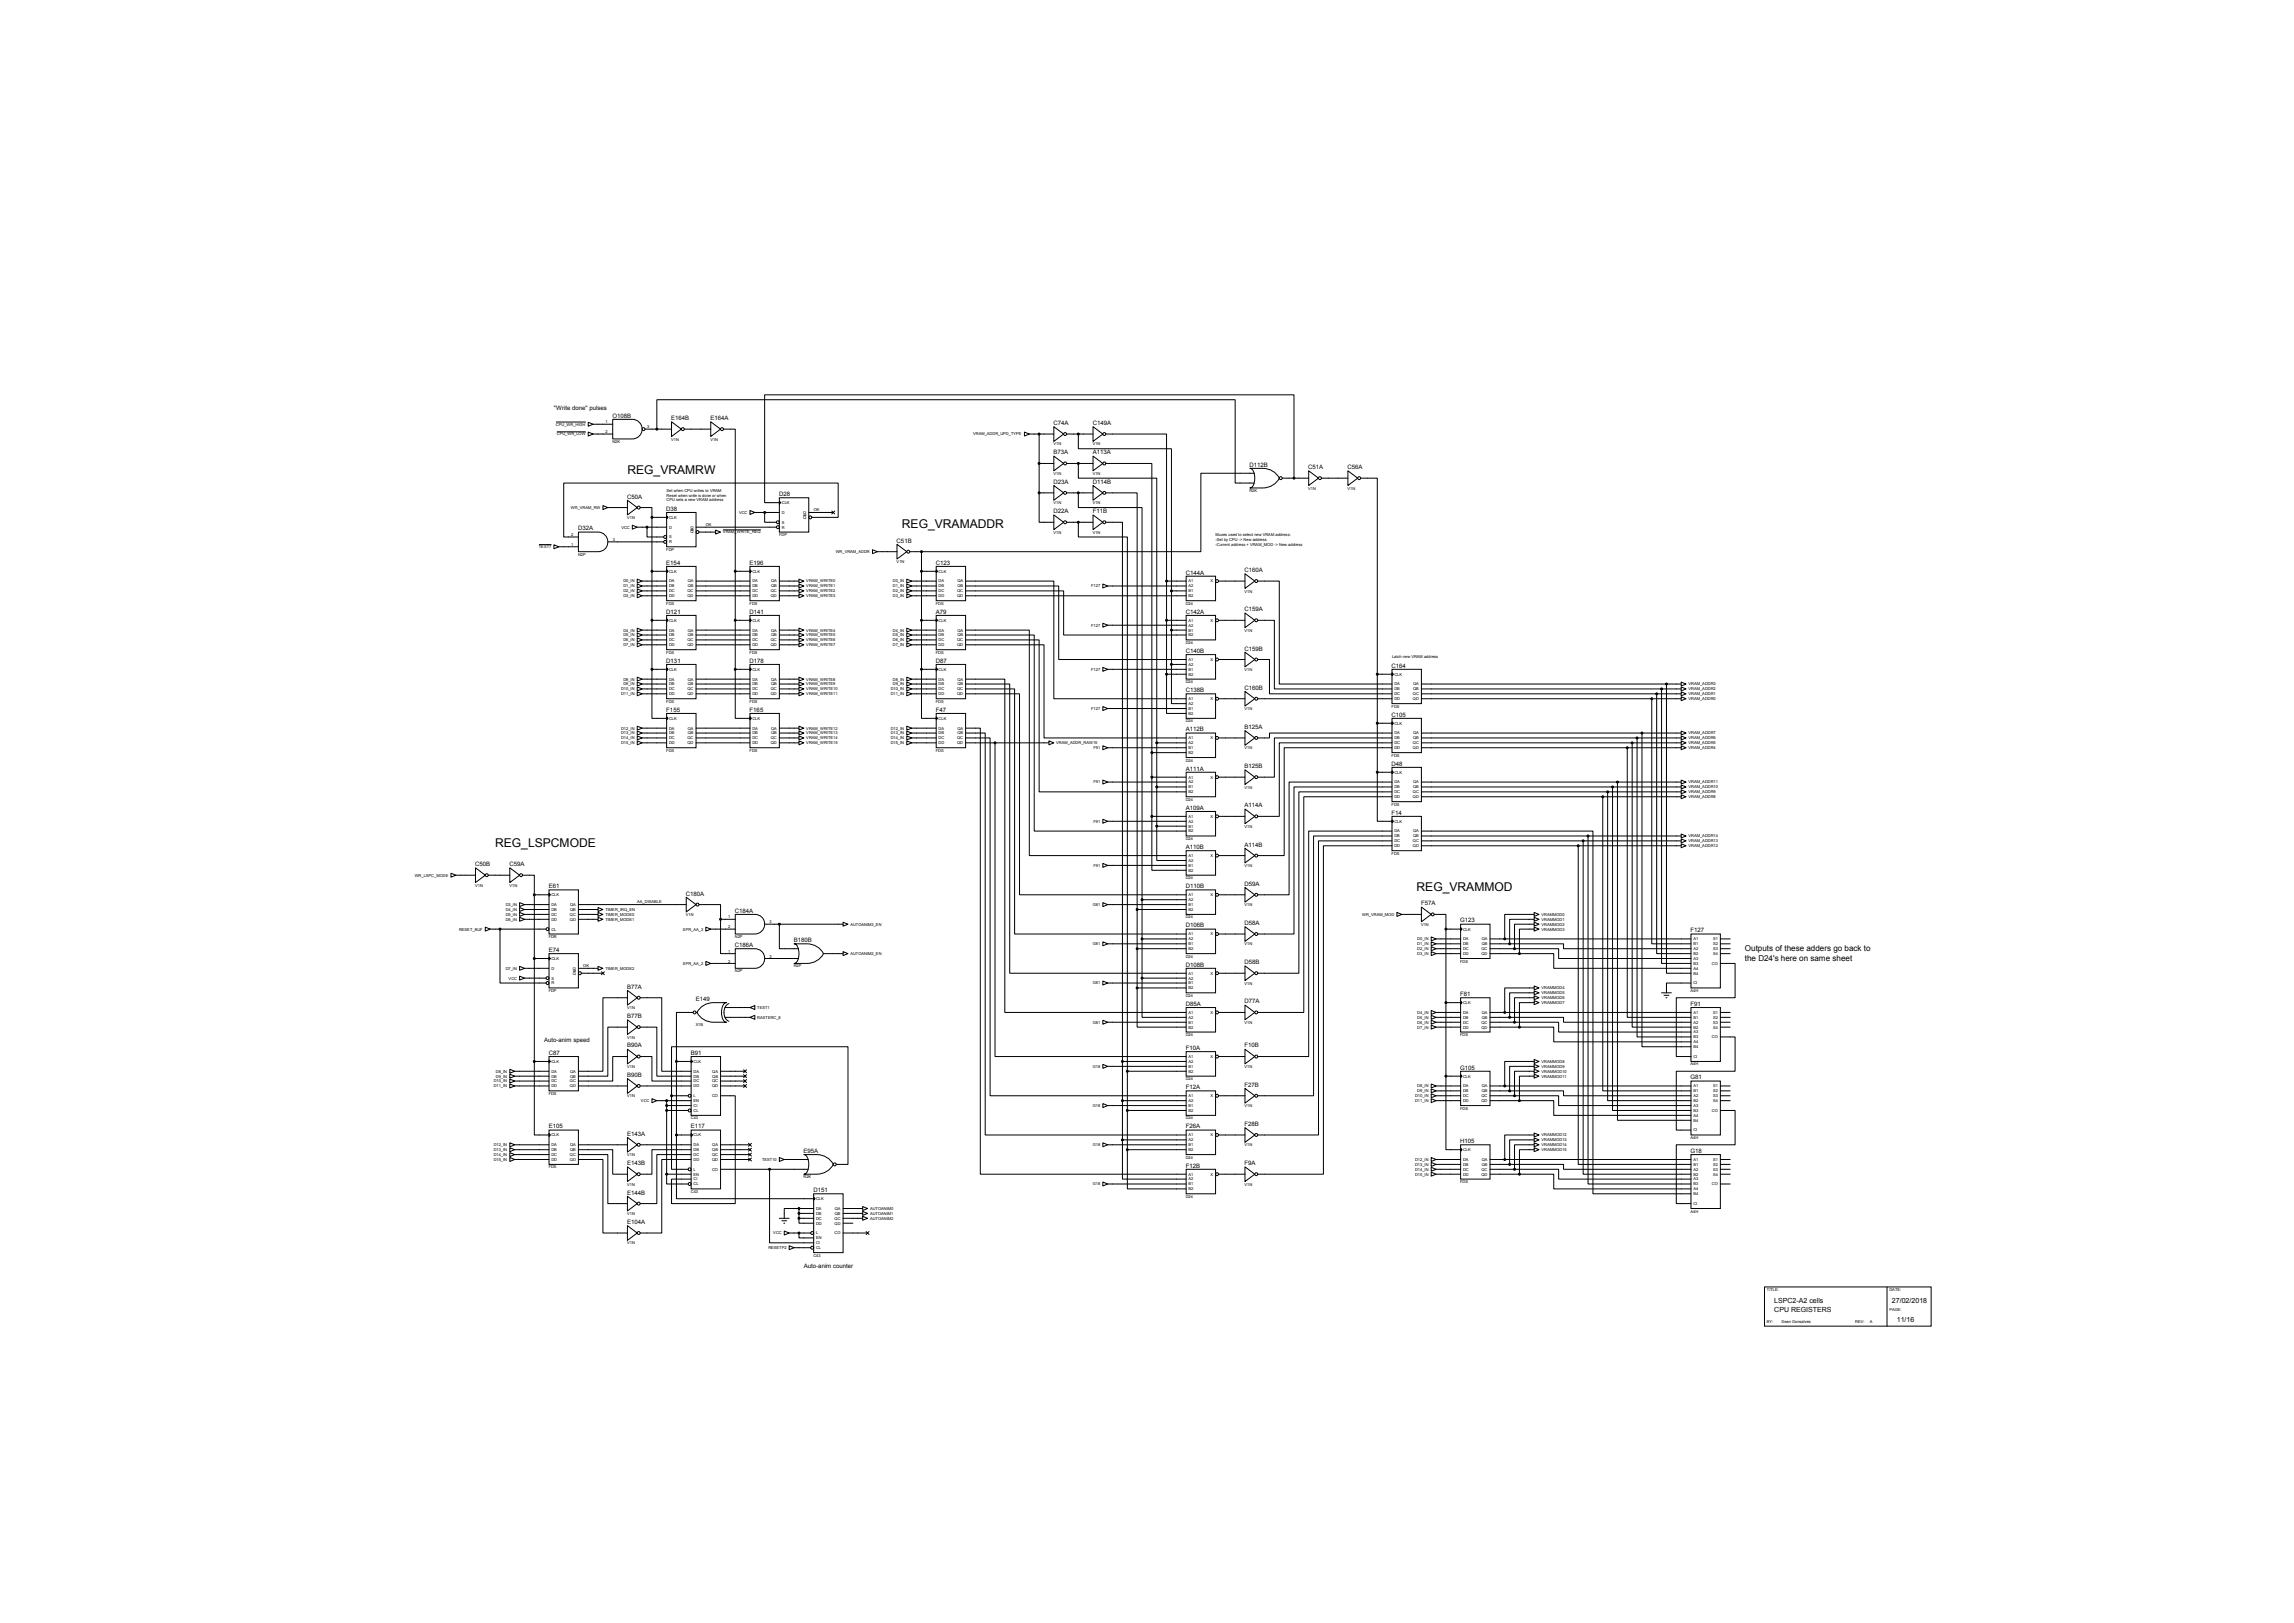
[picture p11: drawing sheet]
<svg xmlns="http://www.w3.org/2000/svg" width="1189mm" height="841mm" viewBox="0 0 1189 841" stroke-linecap="round" stroke-linejoin="round" font-family="sans-serif">
<defs><g id="words">
<g font-size="6.3">
<text x="325" y="246">REG_VRAMRW</text>
<text x="467" y="274">REG_VRAMADDR</text>
<text x="257" y="439">REG_LSPCMODE</text>
<text x="734" y="462">REG_VRAMMOD</text>
</g>
<g font-size="4.2">
<text x="904" y="493">Outputs of these adders go back to</text>
<text x="904" y="498">the D24's here on same sheet</text>
</g>
<g font-size="3.6">
<text x="920" y="675">LSPC2-A2 cells</text>
<text x="980" y="675">27/02/2018</text>
<text x="920" y="680">CPU REGISTERS</text>
<text x="983" y="685">11/16</text>
</g>
<g font-size="3.1">
<text x="287" y="213">&quot;Write done&quot; pulses</text>
<text x="317" y="216">O108B</text>
<text x="348" y="218">E164B</text>
<text x="368" y="218">E164A</text>
<text x="546" y="220">C74A</text>
<text x="566" y="220">C149A</text>
<text x="546" y="236">B73A</text>
<text x="566" y="236">A113A</text>
<text x="648" y="242">D112B</text>
<text x="678" y="243">C51A</text>
<text x="698" y="243">C56A</text>
<text x="546" y="251">D23A</text>
<text x="566" y="251">D114B</text>
<text x="404" y="257">D28</text>
<text x="325" y="258">C50A</text>
<text x="345" y="265">D38</text>
<text x="546" y="266">D22A</text>
<text x="566" y="266">F11B</text>
<text x="300" y="275">D32A</text>
<text x="465" y="281">C51B</text>
<text x="345" y="293">E154</text>
<text x="388" y="293">E196</text>
<text x="485" y="293">C123</text>
<text x="615" y="298">C144A</text>
<text x="645" y="296">C160A</text>
<text x="645" y="317">C159A</text>
<text x="345" y="318">D121</text>
<text x="388" y="318">D141</text>
<text x="485" y="318">A79</text>
<text x="615" y="318">C142A</text>
<text x="615" y="338">C140B</text>
<text x="645" y="337">C159B</text>
<text x="345" y="343">D131</text>
<text x="388" y="343">D178</text>
<text x="485" y="343">D87</text>
<text x="721" y="346">C164</text>
<text x="615" y="359">C138B</text>
<text x="645" y="357">C160B</text>
<text x="345" y="369">F155</text>
<text x="388" y="369">F165</text>
<text x="485" y="369">F47</text>
<text x="721" y="371">C105</text>
<text x="645" y="378">B125A</text>
<text x="615" y="379">A112B</text>
<text x="615" y="399">A111A</text>
<text x="645" y="398">B125B</text>
<text x="721" y="397">D48</text>
<text x="615" y="420">A109A</text>
<text x="645" y="418">A114A</text>
<text x="721" y="422">F14</text>
<text x="615" y="440">A110B</text>
<text x="645" y="439">A114B</text>
<text x="246" y="449">C50B</text>
<text x="264" y="449">C59A</text>
<text x="284" y="460">E61</text>
<text x="615" y="460">D110B</text>
<text x="645" y="459">D59A</text>
<text x="355" y="464">C180A</text>
<text x="381" y="473">C184A</text>
<text x="736" y="469">F57A</text>
<text x="645" y="479">D58A</text>
<text x="757" y="478">G123</text>
<text x="615" y="481">D106B</text>
<text x="876" y="483">F127</text>
<text x="381" y="491">C186A</text>
<text x="411" y="488">B180B</text>
<text x="284" y="493">E74</text>
<text x="615" y="501">D108B</text>
<text x="645" y="500">D58B</text>
<text x="325" y="512">B77A</text>
<text x="361" y="519">E149</text>
<text x="615" y="521">D85A</text>
<text x="645" y="520">D77A</text>
<text x="757" y="516">F81</text>
<text x="876" y="521">F91</text>
<text x="325" y="528">B77B</text>
<text x="282" y="540">Auto-anim speed</text>
<text x="325" y="543">B90A</text>
<text x="615" y="544">F10A</text>
<text x="645" y="543">F10B</text>
<text x="284" y="547">C87</text>
<text x="358" y="547">B91</text>
<text x="757" y="554">G105</text>
<text x="325" y="558">B90B</text>
<text x="645" y="563">F27B</text>
<text x="876" y="559">G81</text>
<text x="615" y="564">F12A</text>
<text x="284" y="585">E105</text>
<text x="358" y="585">E117</text>
<text x="615" y="585">F26A</text>
<text x="645" y="583">F28B</text>
<text x="325" y="589">E143A</text>
<text x="757" y="592">H105</text>
<text x="416" y="597">E95A</text>
<text x="876" y="597">G18</text>
<text x="325" y="604">E143B</text>
<text x="615" y="605">F12B</text>
<text x="645" y="604">F9A</text>
<text x="422" y="618">D151</text>
<text x="325" y="619">E144B</text>
<text x="325" y="634">E104A</text>
<text x="417" y="657">Auto-anim counter</text>
</g>
<g font-size="2.1">
<text x="288" y="221">CPU_WR_HIGH</text>
<text x="314" y="219">1</text>
<text x="335" y="222">3</text>
<text x="289" y="226">CPU_WR_LOW</text>
<text x="314" y="224">2</text>
<text x="504" y="226">VRAM_ADDR_UPD_TYPE</text>
<text x="317" y="230">N2K</text>
<text x="348" y="228">V1N</text>
<text x="368" y="228">V1N</text>
<text x="546" y="231">V1N</text>
<text x="566" y="231">V1N</text>
<text x="546" y="246">V1N</text>
<text x="566" y="246">V1N</text>
<text x="345" y="255">Set when CPU writes to VRAM</text>
<text x="345" y="257">Reset when write is done or when</text>
<text x="648" y="255">R2K</text>
<text x="678" y="254">V1N</text>
<text x="698" y="254">V1N</text>
<text x="296" y="264">WR_VRAM_RW</text>
<text x="345" y="260">CPU sets a new VRAM address</text>
<text x="405" y="261">CLK</text>
<text x="546" y="261">V1N</text>
<text x="566" y="261">V1N</text>
<text x="325" y="269">V1N</text>
<text x="347" y="269">CLK</text>
<text x="383" y="266">VCC</text>
<text x="405" y="266">D</text>
<text x="416" y="266">Q</text>
<text x="416" y="269">Q</text>
<text x="422" y="265">OK</text>
<text x="322" y="274">VCC</text>
<text x="347" y="274">D</text>
<text x="358" y="274">Q</text>
<text x="366" y="273">OK</text>
<text x="405" y="271">S</text>
<text x="405" y="274">R</text>
<text x="296" y="278">2</text>
<text x="318" y="280">3</text>
<text x="347" y="279">S</text>
<text x="347" y="282">R</text>
<text x="358" y="276">Q</text>
<text x="375" y="276">VRAM_WRITE_REQ</text>
<text x="404" y="278">FDP</text>
<text x="546" y="277">V1N</text>
<text x="566" y="277">V1N</text>
<text x="630" y="278">Muxes used to select new VRAM address:</text>
<text x="630" y="280">-Set by CPU -&gt; New address</text>
<text x="279" y="284">TEST7</text>
<text x="296" y="283">1</text>
<text x="300" y="288">N2P</text>
<text x="345" y="285">FDP</text>
<text x="433" y="287">WR_VRAM_ADDR</text>
<text x="630" y="283">-Current address + VRAM_MOD -&gt; New address</text>
<text x="465" y="292">V1N</text>
<text x="347" y="297">CLK</text>
<text x="390" y="297">CLK</text>
<text x="486" y="297">CLK</text>
<text x="323" y="302">D0_IN</text>
<text x="323" y="304">D1_IN</text>
<text x="347" y="302">DA</text>
<text x="347" y="304">DB</text>
<text x="356" y="302">QA</text>
<text x="356" y="304">QB</text>
<text x="390" y="302">DA</text>
<text x="390" y="304">DB</text>
<text x="400" y="302">QA</text>
<text x="400" y="304">QB</text>
<text x="418" y="302">VRAM_WRITE0</text>
<text x="418" y="304">VRAM_WRITE1</text>
<text x="463" y="302">D0_IN</text>
<text x="463" y="304">D1_IN</text>
<text x="486" y="302">DA</text>
<text x="486" y="304">DB</text>
<text x="496" y="302">QA</text>
<text x="496" y="304">QB</text>
<text x="565" y="304">F127</text>
<text x="616" y="302">A1</text>
<text x="616" y="304">A2</text>
<text x="627" y="302">X</text>
<text x="323" y="307">D2_IN</text>
<text x="323" y="309">D3_IN</text>
<text x="347" y="307">DC</text>
<text x="347" y="309">DD</text>
<text x="356" y="307">QC</text>
<text x="356" y="309">QD</text>
<text x="390" y="307">DC</text>
<text x="390" y="309">DD</text>
<text x="400" y="307">QC</text>
<text x="400" y="309">QD</text>
<text x="418" y="307">VRAM_WRITE2</text>
<text x="418" y="309">VRAM_WRITE3</text>
<text x="463" y="307">D2_IN</text>
<text x="463" y="309">D3_IN</text>
<text x="486" y="307">DC</text>
<text x="486" y="309">DD</text>
<text x="496" y="307">QC</text>
<text x="496" y="309">QD</text>
<text x="616" y="307">B1</text>
<text x="616" y="309">B2</text>
<text x="645" y="307">V1N</text>
<text x="345" y="313">FDS</text>
<text x="388" y="313">FDS</text>
<text x="485" y="313">FDS</text>
<text x="615" y="313">D24</text>
<text x="347" y="322">CLK</text>
<text x="390" y="322">CLK</text>
<text x="486" y="322">CLK</text>
<text x="616" y="322">A1</text>
<text x="627" y="322">X</text>
<text x="323" y="327">D4_IN</text>
<text x="323" y="330">D5_IN</text>
<text x="347" y="327">DA</text>
<text x="347" y="330">DB</text>
<text x="356" y="327">QA</text>
<text x="356" y="330">QB</text>
<text x="390" y="327">DA</text>
<text x="390" y="330">DB</text>
<text x="400" y="327">QA</text>
<text x="400" y="330">QB</text>
<text x="418" y="327">VRAM_WRITE4</text>
<text x="418" y="330">VRAM_WRITE5</text>
<text x="463" y="327">D4_IN</text>
<text x="463" y="330">D5_IN</text>
<text x="486" y="327">DA</text>
<text x="486" y="330">DB</text>
<text x="496" y="327">QA</text>
<text x="496" y="330">QB</text>
<text x="565" y="325">F127</text>
<text x="616" y="327">B1</text>
<text x="616" y="330">B2</text>
<text x="616" y="325">A2</text>
<text x="645" y="327">V1N</text>
<text x="323" y="332">D6_IN</text>
<text x="323" y="335">D7_IN</text>
<text x="347" y="332">DC</text>
<text x="347" y="335">DD</text>
<text x="356" y="332">QC</text>
<text x="356" y="335">QD</text>
<text x="390" y="332">DC</text>
<text x="390" y="335">DD</text>
<text x="400" y="332">QC</text>
<text x="400" y="335">QD</text>
<text x="418" y="332">VRAM_WRITE6</text>
<text x="418" y="335">VRAM_WRITE7</text>
<text x="463" y="332">D6_IN</text>
<text x="463" y="335">D7_IN</text>
<text x="486" y="332">DC</text>
<text x="486" y="335">DD</text>
<text x="496" y="332">QC</text>
<text x="496" y="335">QD</text>
<text x="615" y="334">D24</text>
<text x="345" y="339">FDS</text>
<text x="388" y="339">FDS</text>
<text x="485" y="339">FDS</text>
<text x="721" y="341">Latch new VRAM address</text>
<text x="347" y="348">CLK</text>
<text x="390" y="348">CLK</text>
<text x="486" y="348">CLK</text>
<text x="565" y="348">F127</text>
<text x="616" y="342">A1</text>
<text x="616" y="348">B1</text>
<text x="616" y="345">A2</text>
<text x="627" y="342">X</text>
<text x="645" y="348">V1N</text>
<text x="323" y="353">D8_IN</text>
<text x="347" y="353">DA</text>
<text x="356" y="353">QA</text>
<text x="390" y="353">DA</text>
<text x="400" y="353">QA</text>
<text x="418" y="353">VRAM_WRITE8</text>
<text x="463" y="353">D8_IN</text>
<text x="486" y="353">DA</text>
<text x="496" y="353">QA</text>
<text x="616" y="350">B2</text>
<text x="723" y="350">CLK</text>
<text x="322" y="358">D10_IN</text>
<text x="323" y="355">D9_IN</text>
<text x="347" y="355">DB</text>
<text x="347" y="358">DC</text>
<text x="356" y="358">QC</text>
<text x="356" y="355">QB</text>
<text x="390" y="355">DB</text>
<text x="390" y="358">DC</text>
<text x="400" y="358">QC</text>
<text x="400" y="355">QB</text>
<text x="418" y="355">VRAM_WRITE9</text>
<text x="418" y="358">VRAM_WRITE10</text>
<text x="462" y="358">D10_IN</text>
<text x="463" y="355">D9_IN</text>
<text x="486" y="355">DB</text>
<text x="486" y="358">DC</text>
<text x="496" y="358">QC</text>
<text x="496" y="355">QB</text>
<text x="615" y="354">D24</text>
<text x="723" y="355">DA</text>
<text x="723" y="358">DB</text>
<text x="732" y="355">QA</text>
<text x="732" y="358">QB</text>
<text x="875" y="358">VRAM_ADDR2</text>
<text x="875" y="355">VRAM_ADDR3</text>
<text x="322" y="360">D11_IN</text>
<text x="345" y="364">FDS</text>
<text x="347" y="360">DD</text>
<text x="356" y="360">QD</text>
<text x="388" y="364">FDS</text>
<text x="390" y="360">DD</text>
<text x="400" y="360">QD</text>
<text x="418" y="360">VRAM_WRITE11</text>
<text x="462" y="360">D11_IN</text>
<text x="485" y="364">FDS</text>
<text x="486" y="360">DD</text>
<text x="496" y="360">QD</text>
<text x="616" y="363">A1</text>
<text x="616" y="365">A2</text>
<text x="627" y="363">X</text>
<text x="723" y="360">DC</text>
<text x="723" y="363">DD</text>
<text x="732" y="360">QC</text>
<text x="732" y="363">QD</text>
<text x="875" y="363">VRAM_ADDR0</text>
<text x="875" y="360">VRAM_ADDR1</text>
<text x="565" y="368">F127</text>
<text x="616" y="368">B1</text>
<text x="616" y="370">B2</text>
<text x="645" y="368">V1N</text>
<text x="721" y="367">FDS</text>
<text x="347" y="373">CLK</text>
<text x="390" y="373">CLK</text>
<text x="486" y="373">CLK</text>
<text x="615" y="374">D24</text>
<text x="723" y="375">CLK</text>
<text x="322" y="378">D12_IN</text>
<text x="322" y="381">D13_IN</text>
<text x="322" y="383">D14_IN</text>
<text x="347" y="378">DA</text>
<text x="347" y="381">DB</text>
<text x="347" y="383">DC</text>
<text x="356" y="383">QC</text>
<text x="356" y="378">QA</text>
<text x="356" y="381">QB</text>
<text x="390" y="378">DA</text>
<text x="390" y="381">DB</text>
<text x="390" y="383">DC</text>
<text x="400" y="383">QC</text>
<text x="400" y="378">QA</text>
<text x="400" y="381">QB</text>
<text x="418" y="378">VRAM_WRITE12</text>
<text x="418" y="381">VRAM_WRITE13</text>
<text x="418" y="383">VRAM_WRITE14</text>
<text x="462" y="378">D12_IN</text>
<text x="462" y="381">D13_IN</text>
<text x="462" y="383">D14_IN</text>
<text x="486" y="378">DA</text>
<text x="486" y="381">DB</text>
<text x="486" y="383">DC</text>
<text x="496" y="383">QC</text>
<text x="496" y="378">QA</text>
<text x="496" y="381">QB</text>
<text x="616" y="383">A1</text>
<text x="627" y="383">X</text>
<text x="723" y="381">DA</text>
<text x="723" y="383">DB</text>
<text x="732" y="381">QA</text>
<text x="732" y="383">QB</text>
<text x="875" y="383">VRAM_ADDR6</text>
<text x="875" y="381">VRAM_ADDR7</text>
<text x="322" y="386">D15_IN</text>
<text x="345" y="390">FDS</text>
<text x="347" y="386">DD</text>
<text x="356" y="386">QD</text>
<text x="388" y="390">FDS</text>
<text x="390" y="386">DD</text>
<text x="400" y="386">QD</text>
<text x="418" y="386">VRAM_WRITE15</text>
<text x="462" y="386">D15_IN</text>
<text x="485" y="390">FDS</text>
<text x="486" y="386">DD</text>
<text x="496" y="386">QD</text>
<text x="547" y="386">VRAM_ADDR_RAW15</text>
<text x="567" y="388">F91</text>
<text x="616" y="388">B1</text>
<text x="616" y="386">A2</text>
<text x="645" y="388">V1N</text>
<text x="723" y="386">DC</text>
<text x="723" y="388">DD</text>
<text x="732" y="386">QC</text>
<text x="732" y="388">QD</text>
<text x="875" y="388">VRAM_ADDR4</text>
<text x="875" y="386">VRAM_ADDR5</text>
<text x="615" y="395">D24</text>
<text x="616" y="391">B2</text>
<text x="721" y="392">FDS</text>
<text x="723" y="401">CLK</text>
<text x="567" y="406">F91</text>
<text x="616" y="403">A1</text>
<text x="616" y="406">A2</text>
<text x="627" y="403">X</text>
<text x="723" y="406">DA</text>
<text x="732" y="406">QA</text>
<text x="875" y="406">VRAM_ADDR11</text>
<text x="616" y="409">B1</text>
<text x="616" y="411">B2</text>
<text x="645" y="409">V1N</text>
<text x="723" y="409">DB</text>
<text x="723" y="411">DC</text>
<text x="723" y="414">DD</text>
<text x="732" y="411">QC</text>
<text x="732" y="414">QD</text>
<text x="732" y="409">QB</text>
<text x="875" y="414">VRAM_ADDR8</text>
<text x="875" y="411">VRAM_ADDR9</text>
<text x="875" y="409">VRAM_ADDR10</text>
<text x="615" y="415">D24</text>
<text x="721" y="418">FDS</text>
<text x="616" y="424">A1</text>
<text x="627" y="424">X</text>
<text x="567" y="426">F91</text>
<text x="616" y="429">B1</text>
<text x="616" y="431">B2</text>
<text x="616" y="426">A2</text>
<text x="645" y="429">V1N</text>
<text x="723" y="426">CLK</text>
<text x="723" y="431">DA</text>
<text x="732" y="431">QA</text>
<text x="615" y="435">D24</text>
<text x="723" y="434">DB</text>
<text x="723" y="436">DC</text>
<text x="732" y="436">QC</text>
<text x="732" y="434">QB</text>
<text x="875" y="436">VRAM_ADDR13</text>
<text x="875" y="434">VRAM_ADDR14</text>
<text x="721" y="443">FDS</text>
<text x="723" y="439">DD</text>
<text x="732" y="439">QD</text>
<text x="875" y="439">VRAM_ADDR12</text>
<text x="567" y="449">F91</text>
<text x="616" y="444">A1</text>
<text x="616" y="449">B1</text>
<text x="616" y="447">A2</text>
<text x="627" y="444">X</text>
<text x="645" y="449">V1N</text>
<text x="215" y="454">WR_LSPC_MODE</text>
<text x="615" y="456">D24</text>
<text x="616" y="452">B2</text>
<text x="246" y="459">V1N</text>
<text x="264" y="459">V1N</text>
<text x="286" y="464">CLK</text>
<text x="616" y="464">A1</text>
<text x="616" y="467">A2</text>
<text x="627" y="464">X</text>
<text x="262" y="469">D3_IN</text>
<text x="262" y="472">D4_IN</text>
<text x="286" y="469">DA</text>
<text x="286" y="472">DB</text>
<text x="295" y="469">QA</text>
<text x="295" y="472">QB</text>
<text x="314" y="472">TIMER_IRQ_EN</text>
<text x="330" y="468">AA_DISABLE</text>
<text x="566" y="469">G81</text>
<text x="616" y="469">B1</text>
<text x="616" y="472">B2</text>
<text x="645" y="470">V1N</text>
<text x="262" y="475">D5_IN</text>
<text x="262" y="477">D6_IN</text>
<text x="286" y="475">DC</text>
<text x="286" y="477">DD</text>
<text x="295" y="475">QC</text>
<text x="295" y="477">QD</text>
<text x="314" y="475">TIMER_MODE0</text>
<text x="314" y="477">TIMER_MODE1</text>
<text x="355" y="475">V1N</text>
<text x="377" y="476">1</text>
<text x="399" y="478">3</text>
<text x="441" y="480">AUTOANIM3_EN</text>
<text x="615" y="476">D24</text>
<text x="706" y="475">WR_VRAM_MOD</text>
<text x="736" y="480">V1N</text>
<text x="799" y="475">VRAMMOD0</text>
<text x="799" y="477">VRAMMOD1</text>
<text x="799" y="480">VRAMMOD2</text>
<text x="238" y="482">RESET_BUF</text>
<text x="286" y="482">CL</text>
<text x="354" y="482">SPR_AA_3</text>
<text x="377" y="481">2</text>
<text x="616" y="485">A1</text>
<text x="627" y="485">X</text>
<text x="758" y="482">CLK</text>
<text x="799" y="482">VRAMMOD3</text>
<text x="284" y="486">FDR</text>
<text x="381" y="486">N2P</text>
<text x="566" y="490">G81</text>
<text x="616" y="490">B1</text>
<text x="616" y="487">A2</text>
<text x="645" y="490">V1N</text>
<text x="735" y="487">D0_IN</text>
<text x="735" y="490">D1_IN</text>
<text x="758" y="487">DA</text>
<text x="758" y="490">DB</text>
<text x="768" y="487">QA</text>
<text x="768" y="490">QB</text>
<text x="878" y="487">A1</text>
<text x="878" y="490">B1</text>
<text x="888" y="490">S2</text>
<text x="888" y="487">S1</text>
<text x="286" y="497">CLK</text>
<text x="377" y="494">1</text>
<text x="399" y="496">3</text>
<text x="441" y="495">AUTOANIM2_EN</text>
<text x="615" y="496">D24</text>
<text x="616" y="492">B2</text>
<text x="735" y="492">D2_IN</text>
<text x="735" y="495">D3_IN</text>
<text x="758" y="492">DC</text>
<text x="758" y="495">DD</text>
<text x="768" y="492">QC</text>
<text x="768" y="495">QD</text>
<text x="878" y="492">A2</text>
<text x="878" y="495">B2</text>
<text x="878" y="497">A3</text>
<text x="888" y="495">S4</text>
<text x="888" y="492">S3</text>
<text x="262" y="502">D7_IN</text>
<text x="286" y="502">D</text>
<text x="297" y="502">Q</text>
<text x="302" y="501">OK</text>
<text x="314" y="502">TIMER_MODE2</text>
<text x="354" y="500">SPR_AA_2</text>
<text x="377" y="499">2</text>
<text x="381" y="504">N2P</text>
<text x="411" y="501">R2P</text>
<text x="757" y="499">FDS</text>
<text x="878" y="502">A4</text>
<text x="878" y="500">B3</text>
<text x="887" y="500">CO</text>
<text x="264" y="508">VCC</text>
<text x="286" y="508">S</text>
<text x="297" y="505">Q</text>
<text x="616" y="505">A1</text>
<text x="616" y="508">A2</text>
<text x="627" y="505">X</text>
<text x="878" y="505">B4</text>
<text x="284" y="514">FDP</text>
<text x="286" y="510">R</text>
<text x="566" y="510">G81</text>
<text x="616" y="510">B1</text>
<text x="616" y="513">B2</text>
<text x="645" y="510">V1N</text>
<text x="799" y="513">VRAMMOD4</text>
<text x="799" y="515">VRAMMOD5</text>
<text x="876" y="514">A4H</text>
<text x="878" y="510">CI</text>
<text x="615" y="517">D24</text>
<text x="758" y="520">CLK</text>
<text x="799" y="518">VRAMMOD6</text>
<text x="799" y="520">VRAMMOD7</text>
<text x="325" y="523">V1N</text>
<text x="392" y="523">TEST1</text>
<text x="392" y="528">RASTERC_8</text>
<text x="616" y="525">A1</text>
<text x="616" y="528">A2</text>
<text x="627" y="525">X</text>
<text x="735" y="525">D4_IN</text>
<text x="735" y="528">D5_IN</text>
<text x="758" y="525">DA</text>
<text x="758" y="528">DB</text>
<text x="768" y="525">QA</text>
<text x="768" y="528">QB</text>
<text x="878" y="525">A1</text>
<text x="878" y="528">B1</text>
<text x="888" y="528">S2</text>
<text x="888" y="525">S1</text>
<text x="361" y="532">X1B</text>
<text x="566" y="530">G81</text>
<text x="616" y="530">B1</text>
<text x="616" y="533">B2</text>
<text x="645" y="531">V1N</text>
<text x="735" y="530">D6_IN</text>
<text x="735" y="533">D7_IN</text>
<text x="758" y="530">DC</text>
<text x="758" y="533">DD</text>
<text x="768" y="530">QC</text>
<text x="768" y="533">QD</text>
<text x="878" y="530">A2</text>
<text x="878" y="533">B2</text>
<text x="888" y="533">S4</text>
<text x="888" y="530">S3</text>
<text x="325" y="538">V1N</text>
<text x="615" y="537">D24</text>
<text x="757" y="537">FDS</text>
<text x="878" y="536">A3</text>
<text x="878" y="538">B3</text>
<text x="887" y="538">CO</text>
<text x="878" y="541">A4</text>
<text x="878" y="543">B4</text>
<text x="286" y="551">CLK</text>
<text x="359" y="551">CLK</text>
<text x="616" y="548">A1</text>
<text x="616" y="551">A2</text>
<text x="627" y="548">X</text>
<text x="799" y="551">VRAMMOD8</text>
<text x="878" y="548">CI</text>
<text x="257" y="556">D8_IN</text>
<text x="286" y="556">DA</text>
<text x="295" y="556">QA</text>
<text x="325" y="553">V1N</text>
<text x="359" y="556">DA</text>
<text x="369" y="556">QA</text>
<text x="566" y="553">G18</text>
<text x="616" y="553">B1</text>
<text x="616" y="556">B2</text>
<text x="645" y="553">V1N</text>
<text x="799" y="553">VRAMMOD9</text>
<text x="799" y="556">VRAMMOD10</text>
<text x="876" y="552">A4H</text>
<text x="256" y="561">D10_IN</text>
<text x="256" y="563">D11_IN</text>
<text x="257" y="558">D9_IN</text>
<text x="286" y="558">DB</text>
<text x="286" y="561">DC</text>
<text x="286" y="563">DD</text>
<text x="295" y="561">QC</text>
<text x="295" y="563">QD</text>
<text x="295" y="558">QB</text>
<text x="359" y="558">DB</text>
<text x="359" y="561">DC</text>
<text x="359" y="563">DD</text>
<text x="369" y="561">QC</text>
<text x="369" y="563">QD</text>
<text x="369" y="558">QB</text>
<text x="615" y="560">D24</text>
<text x="735" y="563">D8_IN</text>
<text x="758" y="558">CLK</text>
<text x="758" y="563">DA</text>
<text x="768" y="563">QA</text>
<text x="799" y="558">VRAMMOD11</text>
<text x="878" y="563">A1</text>
<text x="888" y="563">S1</text>
<text x="284" y="567">FDS</text>
<text x="325" y="569">V1N</text>
<text x="359" y="569">L</text>
<text x="369" y="569">CO</text>
<text x="616" y="569">A1</text>
<text x="627" y="569">X</text>
<text x="733" y="569">D10_IN</text>
<text x="735" y="566">D9_IN</text>
<text x="758" y="566">DB</text>
<text x="758" y="569">DC</text>
<text x="768" y="569">QC</text>
<text x="768" y="566">QB</text>
<text x="878" y="569">A2</text>
<text x="878" y="566">B1</text>
<text x="888" y="569">S3</text>
<text x="888" y="566">S2</text>
<text x="332" y="571">VCC</text>
<text x="359" y="571">EN</text>
<text x="359" y="574">CI</text>
<text x="566" y="574">G18</text>
<text x="616" y="574">B1</text>
<text x="616" y="571">A2</text>
<text x="645" y="574">V1N</text>
<text x="733" y="571">D11_IN</text>
<text x="757" y="575">FDS</text>
<text x="758" y="571">DD</text>
<text x="768" y="571">QD</text>
<text x="878" y="571">B2</text>
<text x="878" y="574">A3</text>
<text x="888" y="571">S4</text>
<text x="358" y="580">C43</text>
<text x="359" y="576">CL</text>
<text x="615" y="580">D24</text>
<text x="616" y="576">B2</text>
<text x="878" y="579">A4</text>
<text x="878" y="576">B3</text>
<text x="878" y="581">B4</text>
<text x="887" y="576">CO</text>
<text x="878" y="586">CI</text>
<text x="256" y="594">D12_IN</text>
<text x="286" y="589">CLK</text>
<text x="286" y="594">DA</text>
<text x="295" y="594">QA</text>
<text x="359" y="589">CLK</text>
<text x="359" y="594">DA</text>
<text x="369" y="594">QA</text>
<text x="566" y="594">G18</text>
<text x="616" y="589">A1</text>
<text x="616" y="594">B1</text>
<text x="616" y="591">A2</text>
<text x="627" y="589">X</text>
<text x="799" y="589">VRAMMOD12</text>
<text x="799" y="591">VRAMMOD13</text>
<text x="799" y="594">VRAMMOD14</text>
<text x="876" y="590">A4H</text>
<text x="256" y="596">D13_IN</text>
<text x="256" y="599">D14_IN</text>
<text x="286" y="596">DB</text>
<text x="286" y="599">DC</text>
<text x="295" y="599">QC</text>
<text x="295" y="596">QB</text>
<text x="325" y="599">V1N</text>
<text x="359" y="596">DB</text>
<text x="359" y="599">DC</text>
<text x="369" y="599">QC</text>
<text x="369" y="596">QB</text>
<text x="616" y="596">B2</text>
<text x="645" y="594">V1N</text>
<text x="758" y="596">CLK</text>
<text x="799" y="596">VRAMMOD15</text>
<text x="256" y="602">D15_IN</text>
<text x="284" y="605">FDS</text>
<text x="286" y="602">DD</text>
<text x="295" y="602">QD</text>
<text x="359" y="602">DD</text>
<text x="369" y="602">QD</text>
<text x="395" y="602">TEST10</text>
<text x="615" y="600">D24</text>
<text x="733" y="602">D12_IN</text>
<text x="733" y="604">D13_IN</text>
<text x="758" y="602">DA</text>
<text x="758" y="604">DB</text>
<text x="768" y="602">QA</text>
<text x="768" y="604">QB</text>
<text x="878" y="602">A1</text>
<text x="878" y="604">B1</text>
<text x="888" y="604">S2</text>
<text x="888" y="602">S1</text>
<text x="359" y="609">EN</text>
<text x="359" y="612">CI</text>
<text x="359" y="607">L</text>
<text x="369" y="607">CO</text>
<text x="416" y="611">R2K</text>
<text x="616" y="609">A1</text>
<text x="616" y="612">A2</text>
<text x="627" y="609">X</text>
<text x="733" y="607">D14_IN</text>
<text x="733" y="609">D15_IN</text>
<text x="758" y="607">DC</text>
<text x="758" y="609">DD</text>
<text x="768" y="607">QC</text>
<text x="768" y="609">QD</text>
<text x="878" y="607">A2</text>
<text x="878" y="609">B2</text>
<text x="878" y="612">A3</text>
<text x="888" y="609">S4</text>
<text x="888" y="607">S3</text>
<text x="325" y="614">V1N</text>
<text x="359" y="614">CL</text>
<text x="566" y="614">G18</text>
<text x="616" y="614">B1</text>
<text x="616" y="617">B2</text>
<text x="645" y="614">V1N</text>
<text x="757" y="613">FDS</text>
<text x="878" y="617">A4</text>
<text x="878" y="614">B3</text>
<text x="887" y="614">CO</text>
<text x="358" y="618">C43</text>
<text x="423" y="622">CLK</text>
<text x="615" y="621">D24</text>
<text x="878" y="619">B4</text>
<text x="325" y="630">V1N</text>
<text x="423" y="627">DA</text>
<text x="423" y="629">DB</text>
<text x="433" y="627">QA</text>
<text x="433" y="629">QB</text>
<text x="451" y="627">AUTOANIM0</text>
<text x="451" y="629">AUTOANIM1</text>
<text x="876" y="628">A4H</text>
<text x="878" y="624">CI</text>
<text x="423" y="632">DC</text>
<text x="423" y="635">DD</text>
<text x="433" y="632">QC</text>
<text x="433" y="635">QD</text>
<text x="451" y="632">AUTOANIM2</text>
<text x="401" y="640">VCC</text>
<text x="423" y="640">L</text>
<text x="433" y="640">CO</text>
<text x="325" y="645">V1N</text>
<text x="398" y="647">RESETP2</text>
<text x="423" y="642">EN</text>
<text x="423" y="645">CI</text>
<text x="423" y="647">CL</text>
<text x="422" y="651">C43</text>
<text x="916" y="669">TITLE:</text>
<text x="979" y="669">DATE:</text>
<text x="979" y="679">PAGE:</text>
<text x="916" y="686">BY:</text>
<text x="923" y="686">Sean Gonsalves</text>
<text x="961" y="686">REV:</text>
<text x="969" y="686">A</text>
</g>
</g></defs>
<g fill="none" stroke="#000" stroke-width=".52">
<path d="M288 219h16M305 219l2 1-2 1zM307 220h11M318 217h10a5 5 0 0 1 5 5 5 5 0 0 1-5 5h-10zM348 219l5 3-5 4zM368 219l5 3-5 4zM289 224h15M305 224l2 1-2 1zM307 225h11M334 222h14M340 222v-15h300v43h10M355 222h13"/>
<path d="M375 222h6v74M531 224l2 1-2 1zM533 225h13M539 225v30M546 236l5 4-5 4zM546 221l5 4-5 4zM553 225h13M559 225v8h48v73M566 236l6 4-6 4zM566 221l6 4-6 4zM573 225h32v76M325 259l5 4-5 4z"/>
<path d="M404 258h15v18h-15zM404 260h1l-1 1zM539 255v16h7M539 240h7M539 255h7M546 252l5 3-5 4zM553 240h13M553 255h13M559 240v8h40v137M559 255v8h33v203M566 252l6 3-6 4zM573 240h24v150"/>
<path d="M573 255h16v216M648 243h6a10 10 0 0 1 9 5 10 10 0 0 1-9 5h-6a7 7 0 0 0 1-9zM650 245h-28v41h-144M665 248h13M671 248v-43h-275v55h8M678 244l5 4-5 4zM685 248h14M699 244l5 4-5 4zM705 248h9v101M300 276h10a5 5 0 0 1 5 5 5 5 0 0 1-5 5h-10zM312 262l3 1-3 1zM315 263h10"/>
<path d="M328 272l2 1-2 1zM330 273h15M332 263h6v5M335 273v5h9M338 268h7M338 268v79M345 266h16v17h-16zM345 267l1 1-1 1zM358 275h1M361 273h41M362 276h9M371 275l2 1-2 1z"/>
<path d="M375 275h19M389 265l2 1-2 1zM391 266h13M396 266v5h6M416 267h2M419 266h13M421 268h13v-18h-142v28h8M431 265l2 1M433 265l-2 1M546 267l5 4-5 3zM553 271h13M559 271v7h25v277"/>
<path d="M566 267l6 4-6 3zM573 271h9v279M279 282h7M287 282l3 1-3 1zM290 283h10M315 281h29M338 296h7M345 293h16v18h-16zM345 295l1 1-1 1zM381 296h8M381 296v51M389 293h15v18h-15z"/>
<path d="M389 295v1v1zM452 285l3 1-3 1zM455 286h10M465 282l5 4-5 4zM471 286h7M478 296h7M478 286v61M485 293h15v18h-15zM485 295l1 1-1 1zM615 299h15v12h-15zM645 297l5 4-5 4zM330 300l3 1-3 1z"/>
<path d="M330 303l3 1-3 1zM330 305l3 1-3 1zM330 308l3 1-3 1zM333 301h12M333 304h12M333 306h12M333 309h12M345 319h16v18h-16zM361 301h28M361 304h28M361 306h28M361 309h28"/>
<path d="M389 319h15v18h-15zM404 301h10M404 304h10M404 306h10M404 309h10M414 305l3 1-3 1zM414 300l3 1-3 1zM414 303l3 1-3 1zM414 308l3 1-3 1zM470 300l2 1-2 1zM470 303l2 1-2 1zM470 305l2 1-2 1z"/>
<path d="M470 308l2 1-2 1zM472 301h13M472 304h13M472 306h13M472 309h13M485 319h15v18h-15zM500 304h49v38h66M500 306h51v23h64M500 301h46v61h69M500 309h115M572 303l2 1-2 1zM574 304h41"/>
<path d="M605 301h10M605 301v48M607 306h8M607 306v38M615 319h15v13h-15zM631 301h14M645 318l5 3-5 4zM652 301h11v53h58M330 326l3 1-3 1zM330 328l3 1-3 1zM330 331l3 1-3 1zM330 333l3 1-3 1z"/>
<path d="M333 327h12M333 329h12M333 332h12M333 334h12M338 321h7M345 321h1l-1 1zM361 327h28M361 329h28M361 332h28M361 334h28M381 321h8M389 321v1z"/>
<path d="M404 327h10M404 329h10M404 332h10M404 334h10M414 326l3 1-3 1zM414 328l3 1-3 1zM414 331l3 1-3 1zM414 333l3 1-3 1zM470 326l2 1-2 1zM470 328l2 1-2 1zM470 331l2 1-2 1zM470 333l2 1-2 1z"/>
<path d="M472 327h13M472 329h13M472 332h13M472 334h13M478 321h7M485 321h1l-1 1zM500 334h41v48h74M500 332h39v78h76M500 329h36v102h79M500 327h33v116h82M572 323l2 1-2 1zM574 324h41"/>
<path d="M605 321h10M607 327h8M615 339h15v13h-15zM631 321h14M645 338l5 4-5 4zM652 321h8v36h61M330 351l3 1-3 1zM330 353l3 1-3 1zM330 356l3 1-3 1zM330 359l3 1-3 1zM333 352h12M333 354h12"/>
<path d="M333 357h12M333 360h12M338 347v25h7M338 347h7M345 344h16v18h-16zM345 346l1 1-1 1zM361 352h28M361 354h28M361 357h28M361 360h28M381 347v25h8M381 347h8"/>
<path d="M389 344h15v18h-15zM389 346v1v1zM404 352h10M404 354h10M404 357h10M404 360h10M414 351l3 1-3 1zM414 353l3 1-3 1zM414 356l3 1-3 1zM414 359l3 1-3 1zM470 351l2 1-2 1zM470 353l2 1-2 1z"/>
<path d="M470 356l2 1-2 1zM470 359l2 1-2 1zM472 352h13M472 354h13M472 357h13M472 360h13M478 347v25h7M478 347h7M485 344h15v18h-15zM485 346l1 1-1 1zM500 360h28v104h87M500 357h26v127h89"/>
<path d="M500 354h23v150h92M500 352h21v173h94M572 346l2 1-2 1zM574 347h41M605 349v21h10M605 349h10M607 344v21h8M607 344h8M615 360h15v12h-15zM631 342h14M645 358l5 4-5 4zM652 342h6v18h63"/>
<path d="M714 349h7M714 349v51M721 347h16v18h-16zM721 349h1l-1 1zM737 354h134M737 357h134M737 360h134M859 360v134h17M861 357v142h15M864 354v150h12M871 359l3 1-3 1zM871 356l3 1-3 1z"/>
<path d="M871 353l3 1-3 1zM330 376l3 1-3 1zM330 379l3 1-3 1zM333 377h12M333 380h12M345 370h16v17h-16zM345 371l1 1-1 1zM361 377h28M361 380h28M389 370h15v17h-15zM389 371v1v1zM404 377h10"/>
<path d="M404 380h10M414 376l3 1-3 1zM414 379l3 1-3 1zM470 376l2 1-2 1zM470 379l2 1-2 1zM472 377h13M472 380h13M485 370h15v17h-15zM485 371l1 1-1 1zM500 380h11v208h104M500 377h8v231h107M572 366l2 1-2 1z"/>
<path d="M574 367h41M615 380h15v13h-15zM631 362h14M645 379l5 3-5 4zM652 362h69M714 375h7M721 372h16v18h-16zM721 374l1 1-1 1zM721 380h-63v2h-6M737 380h134M737 362h134M851 380v162h25"/>
<path d="M856 362v127h20M871 361l3 1-3 1zM871 379l3 1-3 1zM330 381l3 1-3 1zM330 384l3 1-3 1zM333 382h12M333 385h12M361 382h28M361 385h28M404 382h10M404 385h10M414 381l3 1-3 1z"/>
<path d="M414 384l3 1-3 1zM470 381l2 1-2 1zM470 384l2 1-2 1zM472 382h13M472 385h13M500 382h13v186h102M500 385h44M516 385v162h99M544 384l2 1-2 1zM572 386l2 1-2 1zM574 387h41M597 390v33"/>
<path d="M597 390h18M599 385h16M599 385v43M631 382h14M645 399l5 4-5 4zM721 398h16v17h-16zM721 399l1 1-1 1zM721 382h-61v21h-8M721 385h-58v38h-11M721 387h-55v56h-14M737 382h134M737 385h134"/>
<path d="M737 387h134M843 387v140h33M846 385v147h30M848 382v155h28M871 386l3 1-3 1zM871 384l3 1-3 1zM871 381l3 1-3 1zM572 404l2 1-2 1zM574 405h41M597 403h18M599 408h16M615 400h15v13h-15z"/>
<path d="M631 403h14M645 419l5 4-5 4zM714 400v26h7M714 400h7M721 405h-53v59h-16M721 408h-50v76h-19M721 410h-48v94h-21M721 413h-45v112h-24M737 408h134M737 405h134M737 410h134M737 413h134"/>
<path d="M831 413v152h45M833 410v160h43M836 408v167h40M838 405v176h38M871 412l3 1-3 1zM871 409l3 1-3 1zM871 407l3 1-3 1zM871 404l3 1-3 1zM572 425l2 1-2 1zM574 426h41M597 423v28h18M597 423h18"/>
<path d="M599 428v18h16M599 428h16M615 420h15v13h-15zM631 423h14M645 440l5 3-5 4zM721 423h16v18h-16zM721 425l1 1h-1zM721 431h-43v116h-26M721 433h-40v135h-29M721 436h-38v152h-31M721 438h-35v170h-34M737 431h89v188h50"/>
<path d="M737 433h134M737 436h134M737 438h134M818 438v165h58M820 436v172h56M823 433v181h53M871 437l3 1-3 1zM871 435l3 1-3 1zM871 432l3 1-3 1zM234 453l2 1-2 1zM236 454h10M246 450l6 4-6 3z"/>
<path d="M253 454h11M264 450l5 4-5 3zM271 454h6v10M572 447l2 1-2 1zM574 448h41M615 441h15v13h-15zM631 443h14M645 460l5 4-5 3zM269 473l3 1-3 1zM269 475l3 1-3 1zM269 468l3 1-3 1zM269 470l3 1-3 1z"/>
<path d="M272 474h13M272 471h13M272 469h13M272 476h13M277 464h8M277 464v86M285 461h15v23h-15zM285 463v1zM300 474h10M300 471h10M300 469h56M300 476h10"/>
<path d="M310 470l2 1-2 1zM310 473l2 1-2 1zM310 475l2 1-2 1zM356 465l5 4-5 4zM362 469h11v7M373 476v18h8M373 476h8M381 474h10a5 5 0 0 1 5 5 5 5 0 0 1-5 5h-10zM396 479h41M404 479v13h10M437 478l2 1-2 1zM572 468l2 1-2 1z"/>
<path d="M574 469h41M589 471h26M589 471v41M592 466h23M592 466v41M615 461h15v13h-15zM631 464h14M724 473l2 1-2 1zM726 474h11M737 470l5 4-5 4zM743 474h6v7M757 479h15v18h-15z"/>
<path d="M795 473l3 1-3 1zM795 475l3 1-3 1zM795 478l3 1-3 1zM795 474h-15v13M795 476h-13v13M795 479h-10v13M252 480l2 1-2 1zM254 481h29M259 481v28h24M277 497h8M285 494h15v18h-15zM285 496v1z"/>
<path d="M366 498l2 1-2 1zM366 480l2 1-2 1zM368 481h13M368 499h13M381 492h10a5 5 0 0 1 5 5 5 5 0 0 1-5 5h-10zM396 497h18M412 489h6a10 10 0 0 1 9 5 10 10 0 0 1-9 5h-6a7 7 0 0 0 1-9zM427 494h10M437 493l2 1-2 1zM572 488l2 1-2 1zM574 489h41M589 492h26"/>
<path d="M592 487h23M615 481h15v13h-15zM631 484h14M645 480l5 4-5 4zM742 486l2 1-2 1zM742 488l2 1-2 1zM742 491l2 1-2 1zM742 493l2 1-2 1zM744 487h13M744 489h13M744 492h13M744 494h13"/>
<path d="M749 481h8M749 481v77M757 481h1l-1 1zM772 487h104M772 489h10M772 492h13M772 494h15M782 489h28v3h66M785 492h23v5h68M787 494h18v8h71M795 480l3 1-3 1zM795 481h-8v13"/>
<path d="M876 484h16v28h-16zM892 499h7v18h-30v30h7M892 487h5M892 489h5M892 492h5M892 494h5M269 501l3 1-3 1zM269 506l3 1-3 1zM272 507h11M272 502h13M297 503h1M300 502h10"/>
<path d="M301 504h11M310 501l2 1-2 1zM312 504l1 1M313 504l-1 1M325 513l5 4-5 4zM325 517h-13v38h-12M332 517h11v38h15M572 508l2 1-2 1zM574 509h41M589 512v20h26M589 512h26M592 507v20h23"/>
<path d="M592 507h23M615 502h15v12h-15zM631 504h14M645 501l5 3-5 4zM749 520h8M757 517h15v18h-15zM757 519l1 1h-1zM795 511l3 1-3 1zM795 513l3 1-3 1zM795 516l3 1-3 1zM795 519l3 1-3 1zM795 512h-15v13"/>
<path d="M795 514h-13v13M795 517h-10v13M795 520h-8v12M861 514h5M862 516h3M863 517h1M876 509h-12v5M325 528l5 4-5 4zM325 532h-10v26h-15M332 532h8v26h18M359 525h-8v25M361 525h.1"/>
<path d="M363 522l5-2h8a7 7 0 0 0-1 9l1 1h-6a10 10 0 0 1-9-5zM376 527h13M376 522h13M378 520a5 5 0 0 0 0 9M389 522l2-1v2zM389 527l2-1v2zM572 529l2 1-2 1zM574 530h41M615 522h15v13h-15zM631 525h14M645 521l5 4-5 3zM742 524l2 1-2 1z"/>
<path d="M742 526l2 1-2 1zM742 529l2 1-2 1zM742 531l2 1-2 1zM744 525h13M744 527h13M744 530h13M744 532h13M772 525h104M772 527h10M772 530h13M772 532h15M782 527h28v3h66"/>
<path d="M785 530h23v5h68M787 532h18v8h71M876 522h16v28h-16zM892 537h7v18h-30v31h7M892 525h5M892 527h5M892 530h5M892 532h5M264 554l3 1-3 1zM264 557l3 1-3 1zM264 559l3 1-3 1zM267 558h18"/>
<path d="M267 555h18M277 550v38h8M277 550h8M285 547h15v18h-15zM285 549v1v1zM325 544l5 3-5 4zM325 559l5 4-5 4zM325 547h-7v13h-18M332 547h6v13h20M351 550h7M351 550v38M358 547h15v31h-15z"/>
<path d="M358 549l1 1-1 1zM373 558h13M373 555h13M385 554l2 2M385 557l2 1M385 559l2 2M387 554l-2 2M387 557l-2 1M387 559l-2 2M572 552l2 1-2 1zM574 553h41M582 550v41"/>
<path d="M582 550h33M584 555v41M584 555h31M615 545h15v13h-15zM631 547h14M645 544l5 3-5 4zM749 558v38h8M749 558h8M757 555h15v18h-15zM757 557l1 1h-1zM795 549l3 1-3 1zM795 552l3 1-3 1z"/>
<path d="M795 554l3 1-3 1zM795 557l3 1-3 1zM795 550h-15v13M795 553h-13v12M795 555h-10v13M795 558h-8v12M264 562l3 1-3 1zM267 563h18M267 560h18M300 563h25M332 563h26M338 569l2 1-2 1z"/>
<path d="M340 570h18M345 575h12M345 573h13M345 570v38M348 568v-26h91v61h-6M348 568v38h9M348 568h9M373 568h8v56h-33v-13h10M373 563h13M373 560h13M385 562l2 1M387 562l-2 1"/>
<path d="M572 572l2 1-2 1zM574 573h41M582 570h33M584 575h31M615 565h15v13h-15zM631 568h14M645 564l5 4-5 4zM742 562l2 1-2 1zM742 564l2 1-2 1zM742 567l2 1-2 1zM742 569l2 1-2 1zM744 563h13"/>
<path d="M744 565h13M744 568h13M744 570h13M772 563h104M772 565h10M772 568h13M772 570h15M782 565h28v3h66M785 568h23v5h68M787 570h18v8h71M876 560h16v28h-16zM892 575h7v18h-30v31h7"/>
<path d="M892 563h5M892 565h5M892 568h5M892 570h5M264 592l3 1-3 1zM264 595l3 1-3 1zM264 597l3 1-3 1zM264 600l3 1-3 1zM267 596h18M267 593h18M267 598h18M285 586h15v17h-15z"/>
<path d="M285 587v1v1zM300 596h18v12h7M300 598h15v26h10M300 593h25M325 589l5 4-5 4zM332 593h26M351 588v33h71M351 588h7M358 586h15v30h-15zM358 587l1 1-1 1zM358 596h-20v12h-6M358 598h-18v26h-8"/>
<path d="M373 596h16M373 593h16M373 598h16M388 592l1 2M388 595l1 2M388 598l1 1M389 592l-1 2M389 595l-1 2M389 598l-1 1M404 600l2 1-2 1zM417 598h6a10 10 0 0 1 9 5 10 10 0 0 1-9 5h-6a7 7 0 0 0 1-9zM572 592l2 1-2 1z"/>
<path d="M574 593h41M582 591v20h33M582 591h33M584 596v20h31M584 596h31M615 586h15v12h-15zM631 588h14M645 584l5 4-5 4zM742 600l2 1-2 1zM757 593h15v18h-15zM757 595l1 1-1 1zM795 587l3 1-3 1z"/>
<path d="M795 590l3 1-3 1zM795 592l3 1-3 1zM795 595l3 1-3 1zM795 588h-15v13M795 591h-13v12M795 593h-10v13M795 596h-8v12M876 598h16v28h-16zM267 601h18M300 601h12v38h13M325 605l5 3-5 4zM325 620l5 4-5 4z"/>
<path d="M345 608v6h12M345 608h13M358 601h-15v38h-11M373 601h16M373 606h46M388 600l1 2M389 600l-1 2M399 606v38h23M406 601h13M422 619h15v30h-15zM572 613l2 1-2 1zM574 614h41"/>
<path d="M615 606h15v13h-15zM631 608h14M645 605l5 3-5 4zM742 602l2 1-2 1zM742 605l2 1-2 1zM742 607l2 1-2 1zM744 601h13M744 603h13M744 606h13M744 608h13M772 601h104M772 603h10"/>
<path d="M772 606h13M772 608h15M782 603h28v3h66M785 606h23v5h68M787 608h18v8h71M892 601h5M892 603h5M892 606h5M892 608h5M892 614h5M325 635l5 4-5 4zM404 631h5"/>
<path d="M405 633h3M406 634h1M406 638l3 1-3 1zM409 639h11M414 639v2h8M414 631v3h8M414 626h-8v5M414 626h8M414 629h8M414 631h8M414 626v5M422 620v1v1z"/>
<path d="M437 626h10M437 629h10M437 631h10M437 639h13M437 634h5M447 625l3 1-3 1zM447 628l3 1-3 1zM447 630l3 1-3 1zM449 638l1 2M450 638l-1 2M409 646l3 1-3 1zM412 647h8"/>
<path d="M914 667h87v20h-87zM978 667v20"/>
<circle cx="334" cy="222" r=".8"/>
<circle cx="340" cy="222" r=".5"/>
<circle cx="354" cy="222" r=".8"/>
<circle cx="374" cy="222" r=".8"/>
<circle cx="539" cy="225" r=".5"/>
<circle cx="552" cy="225" r=".8"/>
<circle cx="559" cy="225" r=".5"/>
<circle cx="572" cy="225" r=".8"/>
<circle cx="539" cy="255" r=".5"/>
<circle cx="539" cy="240" r=".5"/>
<circle cx="552" cy="240" r=".8"/>
<circle cx="552" cy="255" r=".8"/>
<circle cx="559" cy="255" r=".5"/>
<circle cx="559" cy="240" r=".5"/>
<circle cx="572" cy="240" r=".8"/>
<circle cx="572" cy="255" r=".8"/>
<circle cx="664" cy="248" r=".8"/>
<circle cx="671" cy="248" r=".5"/>
<circle cx="684" cy="248" r=".8"/>
<circle cx="704" cy="248" r=".8"/>
<circle cx="331" cy="263" r=".8"/>
<circle cx="335" cy="273" r=".5"/>
<circle cx="338" cy="268" r=".5"/>
<circle cx="345" cy="278" r=".8"/>
<circle cx="361" cy="276" r=".8"/>
<circle cx="396" cy="266" r=".5"/>
<circle cx="403" cy="271" r=".8"/>
<circle cx="403" cy="273" r=".8"/>
<circle cx="420" cy="268" r=".8"/>
<circle cx="552" cy="271" r=".8"/>
<circle cx="559" cy="271" r=".5"/>
<circle cx="572" cy="271" r=".8"/>
<circle cx="338" cy="296" r=".5"/>
<circle cx="345" cy="281" r=".8"/>
<circle cx="381" cy="296" r=".5"/>
<circle cx="471" cy="286" r=".8"/>
<circle cx="478" cy="296" r=".5"/>
<circle cx="478" cy="286" r=".5"/>
<circle cx="605" cy="301" r=".5"/>
<circle cx="607" cy="306" r=".5"/>
<circle cx="631" cy="301" r=".8"/>
<circle cx="651" cy="301" r=".8"/>
<circle cx="338" cy="321" r=".5"/>
<circle cx="381" cy="321" r=".5"/>
<circle cx="478" cy="321" r=".5"/>
<circle cx="605" cy="321" r=".5"/>
<circle cx="607" cy="327" r=".5"/>
<circle cx="631" cy="321" r=".8"/>
<circle cx="651" cy="321" r=".8"/>
<circle cx="338" cy="347" r=".5"/>
<circle cx="381" cy="347" r=".5"/>
<circle cx="478" cy="347" r=".5"/>
<circle cx="605" cy="349" r=".5"/>
<circle cx="607" cy="344" r=".5"/>
<circle cx="631" cy="342" r=".8"/>
<circle cx="651" cy="342" r=".8"/>
<circle cx="714" cy="349" r=".5"/>
<circle cx="859" cy="360" r=".5"/>
<circle cx="861" cy="357" r=".5"/>
<circle cx="864" cy="354" r=".5"/>
<circle cx="631" cy="362" r=".8"/>
<circle cx="651" cy="362" r=".8"/>
<circle cx="714" cy="375" r=".5"/>
<circle cx="851" cy="380" r=".5"/>
<circle cx="856" cy="362" r=".5"/>
<circle cx="516" cy="385" r=".5"/>
<circle cx="597" cy="390" r=".5"/>
<circle cx="599" cy="385" r=".5"/>
<circle cx="631" cy="382" r=".8"/>
<circle cx="651" cy="382" r=".8"/>
<circle cx="843" cy="387" r=".5"/>
<circle cx="846" cy="385" r=".5"/>
<circle cx="848" cy="382" r=".5"/>
<circle cx="597" cy="403" r=".5"/>
<circle cx="599" cy="408" r=".5"/>
<circle cx="631" cy="403" r=".8"/>
<circle cx="651" cy="403" r=".8"/>
<circle cx="714" cy="400" r=".5"/>
<circle cx="831" cy="413" r=".5"/>
<circle cx="833" cy="410" r=".5"/>
<circle cx="836" cy="408" r=".5"/>
<circle cx="838" cy="405" r=".5"/>
<circle cx="597" cy="423" r=".5"/>
<circle cx="599" cy="428" r=".5"/>
<circle cx="631" cy="423" r=".8"/>
<circle cx="651" cy="423" r=".8"/>
<circle cx="818" cy="438" r=".5"/>
<circle cx="820" cy="436" r=".5"/>
<circle cx="823" cy="433" r=".5"/>
<circle cx="252" cy="454" r=".8"/>
<circle cx="270" cy="454" r=".8"/>
<circle cx="631" cy="443" r=".8"/>
<circle cx="651" cy="443" r=".8"/>
<circle cx="277" cy="464" r=".5"/>
<circle cx="361" cy="469" r=".8"/>
<circle cx="373" cy="476" r=".5"/>
<circle cx="404" cy="479" r=".5"/>
<circle cx="589" cy="471" r=".5"/>
<circle cx="592" cy="466" r=".5"/>
<circle cx="631" cy="464" r=".8"/>
<circle cx="651" cy="464" r=".8"/>
<circle cx="742" cy="474" r=".8"/>
<circle cx="259" cy="481" r=".5"/>
<circle cx="277" cy="497" r=".5"/>
<circle cx="284" cy="481" r=".8"/>
<circle cx="589" cy="492" r=".5"/>
<circle cx="592" cy="487" r=".5"/>
<circle cx="631" cy="484" r=".8"/>
<circle cx="651" cy="484" r=".8"/>
<circle cx="749" cy="481" r=".5"/>
<circle cx="780" cy="487" r=".5"/>
<circle cx="782" cy="489" r=".5"/>
<circle cx="785" cy="492" r=".5"/>
<circle cx="787" cy="494" r=".5"/>
<circle cx="284" cy="507" r=".8"/>
<circle cx="284" cy="509" r=".8"/>
<circle cx="301" cy="504" r=".8"/>
<circle cx="331" cy="517" r=".8"/>
<circle cx="589" cy="512" r=".5"/>
<circle cx="592" cy="507" r=".5"/>
<circle cx="631" cy="504" r=".8"/>
<circle cx="651" cy="504" r=".8"/>
<circle cx="749" cy="520" r=".5"/>
<circle cx="331" cy="532" r=".8"/>
<circle cx="360" cy="525" r=".8"/>
<circle cx="631" cy="525" r=".8"/>
<circle cx="651" cy="525" r=".8"/>
<circle cx="780" cy="525" r=".5"/>
<circle cx="782" cy="527" r=".5"/>
<circle cx="785" cy="530" r=".5"/>
<circle cx="787" cy="532" r=".5"/>
<circle cx="277" cy="550" r=".5"/>
<circle cx="331" cy="547" r=".8"/>
<circle cx="351" cy="550" r=".5"/>
<circle cx="582" cy="550" r=".5"/>
<circle cx="584" cy="555" r=".5"/>
<circle cx="631" cy="547" r=".8"/>
<circle cx="651" cy="547" r=".8"/>
<circle cx="749" cy="558" r=".5"/>
<circle cx="331" cy="563" r=".8"/>
<circle cx="345" cy="570" r=".5"/>
<circle cx="345" cy="573" r=".5"/>
<circle cx="345" cy="575" r=".5"/>
<circle cx="348" cy="568" r=".5"/>
<circle cx="357" cy="568" r=".8"/>
<circle cx="357" cy="575" r=".8"/>
<circle cx="582" cy="570" r=".5"/>
<circle cx="584" cy="575" r=".5"/>
<circle cx="631" cy="568" r=".8"/>
<circle cx="651" cy="568" r=".8"/>
<circle cx="780" cy="563" r=".5"/>
<circle cx="782" cy="565" r=".5"/>
<circle cx="785" cy="568" r=".5"/>
<circle cx="787" cy="570" r=".5"/>
<circle cx="331" cy="593" r=".8"/>
<circle cx="351" cy="588" r=".5"/>
<circle cx="582" cy="591" r=".5"/>
<circle cx="584" cy="596" r=".5"/>
<circle cx="631" cy="588" r=".8"/>
<circle cx="651" cy="588" r=".8"/>
<circle cx="331" cy="608" r=".8"/>
<circle cx="345" cy="608" r=".5"/>
<circle cx="357" cy="606" r=".8"/>
<circle cx="357" cy="614" r=".8"/>
<circle cx="399" cy="606" r=".5"/>
<circle cx="433" cy="603" r=".8"/>
<circle cx="631" cy="608" r=".8"/>
<circle cx="651" cy="608" r=".8"/>
<circle cx="780" cy="601" r=".5"/>
<circle cx="782" cy="603" r=".5"/>
<circle cx="785" cy="606" r=".5"/>
<circle cx="787" cy="608" r=".5"/>
<circle cx="331" cy="624" r=".8"/>
<circle cx="331" cy="639" r=".8"/>
<circle cx="414" cy="629" r=".5"/>
<circle cx="414" cy="631" r=".5"/>
<circle cx="414" cy="626" r=".5"/>
<circle cx="414" cy="639" r=".5"/>
<circle cx="421" cy="639" r=".8"/>
<circle cx="421" cy="647" r=".8"/>
</g>
<g fill="#000">
<circle cx="340" cy="222" r=".5"/>
<circle cx="539" cy="225" r=".5"/>
<circle cx="559" cy="225" r=".5"/>
<circle cx="539" cy="255" r=".5"/>
<circle cx="539" cy="240" r=".5"/>
<circle cx="559" cy="255" r=".5"/>
<circle cx="559" cy="240" r=".5"/>
<circle cx="671" cy="248" r=".5"/>
<circle cx="335" cy="273" r=".5"/>
<circle cx="338" cy="268" r=".5"/>
<circle cx="396" cy="266" r=".5"/>
<circle cx="559" cy="271" r=".5"/>
<circle cx="338" cy="296" r=".5"/>
<circle cx="381" cy="296" r=".5"/>
<circle cx="478" cy="296" r=".5"/>
<circle cx="478" cy="286" r=".5"/>
<circle cx="605" cy="301" r=".5"/>
<circle cx="607" cy="306" r=".5"/>
<circle cx="338" cy="321" r=".5"/>
<circle cx="381" cy="321" r=".5"/>
<circle cx="478" cy="321" r=".5"/>
<circle cx="605" cy="321" r=".5"/>
<circle cx="607" cy="327" r=".5"/>
<circle cx="338" cy="347" r=".5"/>
<circle cx="381" cy="347" r=".5"/>
<circle cx="478" cy="347" r=".5"/>
<circle cx="605" cy="349" r=".5"/>
<circle cx="607" cy="344" r=".5"/>
<circle cx="714" cy="349" r=".5"/>
<circle cx="859" cy="360" r=".5"/>
<circle cx="861" cy="357" r=".5"/>
<circle cx="864" cy="354" r=".5"/>
<circle cx="714" cy="375" r=".5"/>
<circle cx="851" cy="380" r=".5"/>
<circle cx="856" cy="362" r=".5"/>
<circle cx="516" cy="385" r=".5"/>
<circle cx="597" cy="390" r=".5"/>
<circle cx="599" cy="385" r=".5"/>
<circle cx="843" cy="387" r=".5"/>
<circle cx="846" cy="385" r=".5"/>
<circle cx="848" cy="382" r=".5"/>
<circle cx="597" cy="403" r=".5"/>
<circle cx="599" cy="408" r=".5"/>
<circle cx="714" cy="400" r=".5"/>
<circle cx="831" cy="413" r=".5"/>
<circle cx="833" cy="410" r=".5"/>
<circle cx="836" cy="408" r=".5"/>
<circle cx="838" cy="405" r=".5"/>
<circle cx="597" cy="423" r=".5"/>
<circle cx="599" cy="428" r=".5"/>
<circle cx="818" cy="438" r=".5"/>
<circle cx="820" cy="436" r=".5"/>
<circle cx="823" cy="433" r=".5"/>
<circle cx="277" cy="464" r=".5"/>
<circle cx="373" cy="476" r=".5"/>
<circle cx="404" cy="479" r=".5"/>
<circle cx="589" cy="471" r=".5"/>
<circle cx="592" cy="466" r=".5"/>
<circle cx="259" cy="481" r=".5"/>
<circle cx="277" cy="497" r=".5"/>
<circle cx="589" cy="492" r=".5"/>
<circle cx="592" cy="487" r=".5"/>
<circle cx="749" cy="481" r=".5"/>
<circle cx="780" cy="487" r=".5"/>
<circle cx="782" cy="489" r=".5"/>
<circle cx="785" cy="492" r=".5"/>
<circle cx="787" cy="494" r=".5"/>
<circle cx="589" cy="512" r=".5"/>
<circle cx="592" cy="507" r=".5"/>
<circle cx="749" cy="520" r=".5"/>
<circle cx="780" cy="525" r=".5"/>
<circle cx="782" cy="527" r=".5"/>
<circle cx="785" cy="530" r=".5"/>
<circle cx="787" cy="532" r=".5"/>
<circle cx="277" cy="550" r=".5"/>
<circle cx="351" cy="550" r=".5"/>
<circle cx="582" cy="550" r=".5"/>
<circle cx="584" cy="555" r=".5"/>
<circle cx="749" cy="558" r=".5"/>
<circle cx="345" cy="570" r=".5"/>
<circle cx="345" cy="573" r=".5"/>
<circle cx="345" cy="575" r=".5"/>
<circle cx="348" cy="568" r=".5"/>
<circle cx="582" cy="570" r=".5"/>
<circle cx="584" cy="575" r=".5"/>
<circle cx="780" cy="563" r=".5"/>
<circle cx="782" cy="565" r=".5"/>
<circle cx="785" cy="568" r=".5"/>
<circle cx="787" cy="570" r=".5"/>
<circle cx="351" cy="588" r=".5"/>
<circle cx="582" cy="591" r=".5"/>
<circle cx="584" cy="596" r=".5"/>
<circle cx="345" cy="608" r=".5"/>
<circle cx="399" cy="606" r=".5"/>
<circle cx="780" cy="601" r=".5"/>
<circle cx="782" cy="603" r=".5"/>
<circle cx="785" cy="606" r=".5"/>
<circle cx="787" cy="608" r=".5"/>
<circle cx="414" cy="629" r=".5"/>
<circle cx="414" cy="631" r=".5"/>
<circle cx="414" cy="626" r=".5"/>
<circle cx="414" cy="639" r=".5"/>
</g>
<use href="#words"/>
</svg>
